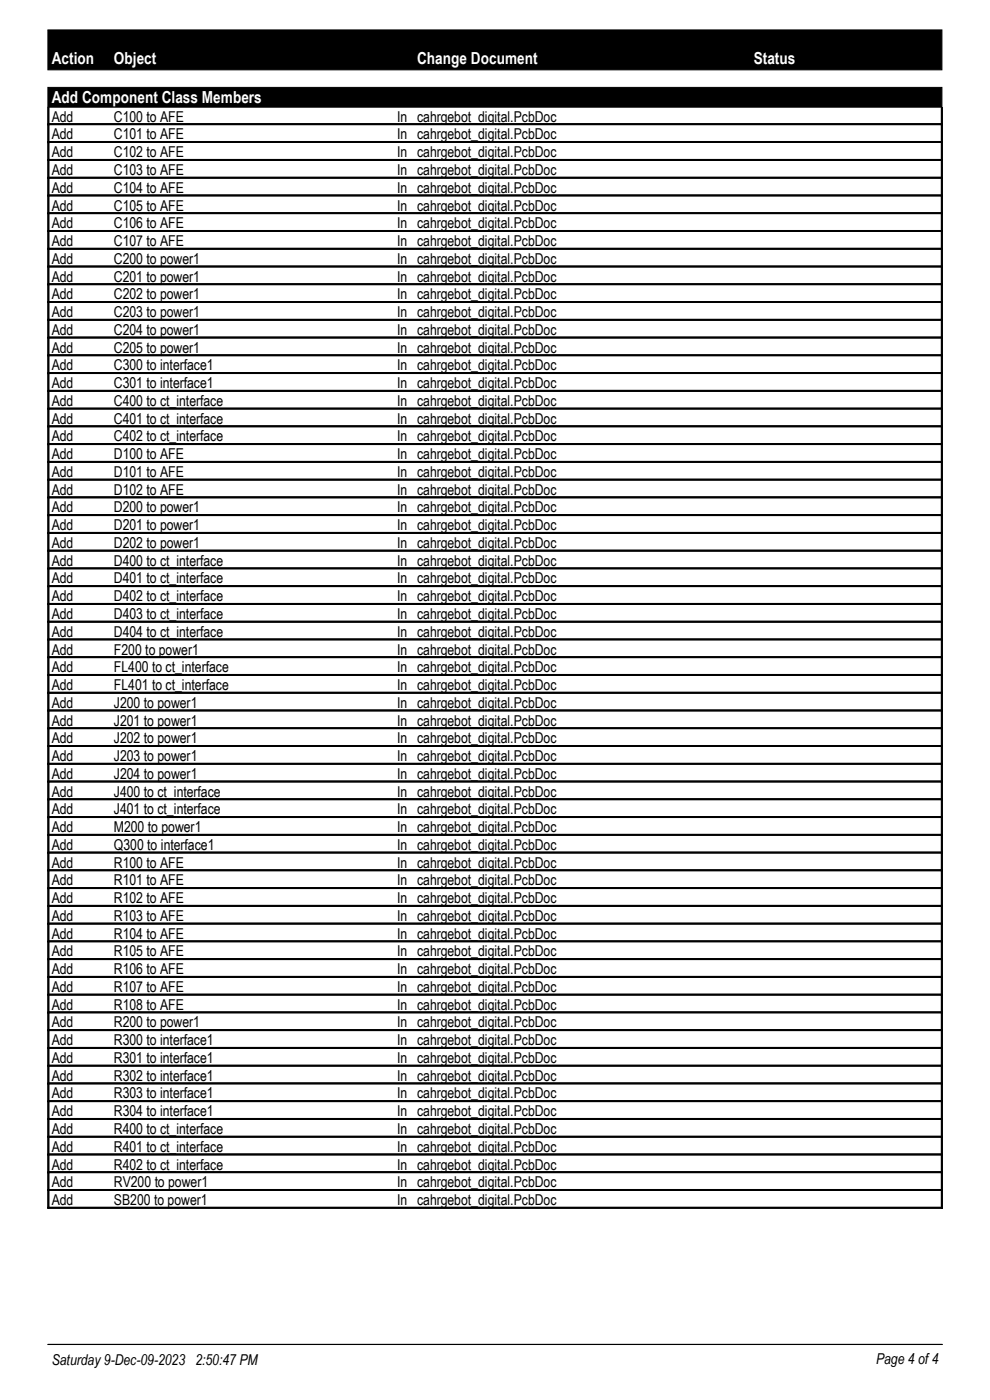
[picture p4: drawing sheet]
<svg xmlns="http://www.w3.org/2000/svg" width="210mm" height="297mm" viewBox="0 0 210 297" stroke-linecap="round" stroke-linejoin="round" font-family="sans-serif">
<defs><g id="words">
<g font-size="3.5" fill="#fff">
<text x="11" y="13.6">Action</text>
<text x="24.2" y="13.6">Object</text>
<text x="88.5" y="13.6">Change Document</text>
<text x="159.9" y="13.6">Status</text>
<text x="11" y="21.8">Add Component Class Members</text>
</g>
<g font-size="3.2">
<text x="11" y="25.8">Add</text>
<text x="11" y="29.6">Add</text>
<text x="24.2" y="25.8">C100 to AFE</text>
<text x="24.2" y="29.6">C101 to AFE</text>
<text x="84.2" y="25.8">In cahrgebot_digital.PcbDoc</text>
<text x="84.2" y="29.6">In cahrgebot_digital.PcbDoc</text>
<text x="11" y="33.4">Add</text>
<text x="24.2" y="33.4">C102 to AFE</text>
<text x="84.2" y="33.4">In cahrgebot_digital.PcbDoc</text>
<text x="11" y="37.1">Add</text>
<text x="11" y="40.9">Add</text>
<text x="24.2" y="37.1">C103 to AFE</text>
<text x="24.2" y="40.9">C104 to AFE</text>
<text x="84.2" y="37.1">In cahrgebot_digital.PcbDoc</text>
<text x="84.2" y="40.9">In cahrgebot_digital.PcbDoc</text>
<text x="11" y="44.7">Add</text>
<text x="24.2" y="44.7">C105 to AFE</text>
<text x="84.2" y="44.7">In cahrgebot_digital.PcbDoc</text>
<text x="11" y="48.4">Add</text>
<text x="11" y="52.2">Add</text>
<text x="24.2" y="48.4">C106 to AFE</text>
<text x="24.2" y="52.2">C107 to AFE</text>
<text x="84.2" y="48.4">In cahrgebot_digital.PcbDoc</text>
<text x="84.2" y="52.2">In cahrgebot_digital.PcbDoc</text>
<text x="11" y="56">Add</text>
<text x="11" y="59.7">Add</text>
<text x="24.2" y="56">C200 to power1</text>
<text x="24.2" y="59.7">C201 to power1</text>
<text x="84.2" y="56">In cahrgebot_digital.PcbDoc</text>
<text x="84.2" y="59.7">In cahrgebot_digital.PcbDoc</text>
<text x="11" y="63.5">Add</text>
<text x="24.2" y="63.5">C202 to power1</text>
<text x="84.2" y="63.5">In cahrgebot_digital.PcbDoc</text>
<text x="11" y="67.3">Add</text>
<text x="11" y="71">Add</text>
<text x="24.2" y="67.3">C203 to power1</text>
<text x="24.2" y="71">C204 to power1</text>
<text x="84.2" y="67.3">In cahrgebot_digital.PcbDoc</text>
<text x="84.2" y="71">In cahrgebot_digital.PcbDoc</text>
<text x="11" y="74.8">Add</text>
<text x="24.2" y="74.8">C205 to power1</text>
<text x="84.2" y="74.8">In cahrgebot_digital.PcbDoc</text>
<text x="11" y="78.6">Add</text>
<text x="11" y="82.3">Add</text>
<text x="24.2" y="78.6">C300 to interface1</text>
<text x="24.2" y="82.3">C301 to interface1</text>
<text x="84.2" y="78.6">In cahrgebot_digital.PcbDoc</text>
<text x="84.2" y="82.3">In cahrgebot_digital.PcbDoc</text>
<text x="11" y="86.1">Add</text>
<text x="11" y="89.9">Add</text>
<text x="24.2" y="86.1">C400 to ct_interface</text>
<text x="24.2" y="89.9">C401 to ct_interface</text>
<text x="84.2" y="86.1">In cahrgebot_digital.PcbDoc</text>
<text x="84.2" y="89.9">In cahrgebot_digital.PcbDoc</text>
<text x="11" y="93.6">Add</text>
<text x="24.2" y="93.6">C402 to ct_interface</text>
<text x="84.2" y="93.6">In cahrgebot_digital.PcbDoc</text>
<text x="11" y="97.4">Add</text>
<text x="11" y="101.2">Add</text>
<text x="24.2" y="97.4">D100 to AFE</text>
<text x="24.2" y="101.2">D101 to AFE</text>
<text x="84.2" y="97.4">In cahrgebot_digital.PcbDoc</text>
<text x="84.2" y="101.2">In cahrgebot_digital.PcbDoc</text>
<text x="11" y="104.9">Add</text>
<text x="24.2" y="104.9">D102 to AFE</text>
<text x="84.2" y="104.9">In cahrgebot_digital.PcbDoc</text>
<text x="11" y="108.7">Add</text>
<text x="11" y="112.5">Add</text>
<text x="24.2" y="108.7">D200 to power1</text>
<text x="24.2" y="112.5">D201 to power1</text>
<text x="84.2" y="108.7">In cahrgebot_digital.PcbDoc</text>
<text x="84.2" y="112.5">In cahrgebot_digital.PcbDoc</text>
<text x="11" y="116.2">Add</text>
<text x="24.2" y="116.2">D202 to power1</text>
<text x="84.2" y="116.2">In cahrgebot_digital.PcbDoc</text>
<text x="11" y="120">Add</text>
<text x="11" y="123.8">Add</text>
<text x="24.2" y="120">D400 to ct_interface</text>
<text x="24.2" y="123.8">D401 to ct_interface</text>
<text x="84.2" y="120">In cahrgebot_digital.PcbDoc</text>
<text x="84.2" y="123.8">In cahrgebot_digital.PcbDoc</text>
<text x="11" y="127.6">Add</text>
<text x="11" y="131.3">Add</text>
<text x="24.2" y="127.6">D402 to ct_interface</text>
<text x="24.2" y="131.3">D403 to ct_interface</text>
<text x="84.2" y="127.6">In cahrgebot_digital.PcbDoc</text>
<text x="84.2" y="131.3">In cahrgebot_digital.PcbDoc</text>
<text x="11" y="135.1">Add</text>
<text x="24.2" y="135.1">D404 to ct_interface</text>
<text x="84.2" y="135.1">In cahrgebot_digital.PcbDoc</text>
<text x="11" y="138.9">Add</text>
<text x="11" y="142.6">Add</text>
<text x="24.2" y="138.9">F200 to power1</text>
<text x="24.2" y="142.6">FL400 to ct_interface</text>
<text x="84.2" y="138.9">In cahrgebot_digital.PcbDoc</text>
<text x="84.2" y="142.6">In cahrgebot_digital.PcbDoc</text>
<text x="11" y="146.4">Add</text>
<text x="24.2" y="146.4">FL401 to ct_interface</text>
<text x="84.2" y="146.4">In cahrgebot_digital.PcbDoc</text>
<text x="11" y="150.2">Add</text>
<text x="11" y="153.9">Add</text>
<text x="24.2" y="150.2">J200 to power1</text>
<text x="24.2" y="153.9">J201 to power1</text>
<text x="84.2" y="150.2">In cahrgebot_digital.PcbDoc</text>
<text x="84.2" y="153.9">In cahrgebot_digital.PcbDoc</text>
<text x="11" y="157.7">Add</text>
<text x="11" y="161.5">Add</text>
<text x="24.2" y="157.7">J202 to power1</text>
<text x="24.2" y="161.5">J203 to power1</text>
<text x="84.2" y="157.7">In cahrgebot_digital.PcbDoc</text>
<text x="84.2" y="161.5">In cahrgebot_digital.PcbDoc</text>
<text x="11" y="165.2">Add</text>
<text x="24.2" y="165.2">J204 to power1</text>
<text x="84.2" y="165.2">In cahrgebot_digital.PcbDoc</text>
<text x="11" y="169">Add</text>
<text x="11" y="172.8">Add</text>
<text x="24.2" y="169">J400 to ct_interface</text>
<text x="24.2" y="172.8">J401 to ct_interface</text>
<text x="84.2" y="169">In cahrgebot_digital.PcbDoc</text>
<text x="84.2" y="172.8">In cahrgebot_digital.PcbDoc</text>
<text x="11" y="176.5">Add</text>
<text x="24.2" y="176.5">M200 to power1</text>
<text x="84.2" y="176.5">In cahrgebot_digital.PcbDoc</text>
<text x="11" y="180.3">Add</text>
<text x="11" y="184.1">Add</text>
<text x="24.2" y="180.3">Q300 to interface1</text>
<text x="24.2" y="184.1">R100 to AFE</text>
<text x="84.2" y="180.3">In cahrgebot_digital.PcbDoc</text>
<text x="84.2" y="184.1">In cahrgebot_digital.PcbDoc</text>
<text x="11" y="187.8">Add</text>
<text x="11" y="191.6">Add</text>
<text x="24.2" y="187.8">R101 to AFE</text>
<text x="24.2" y="191.6">R102 to AFE</text>
<text x="84.2" y="187.8">In cahrgebot_digital.PcbDoc</text>
<text x="84.2" y="191.6">In cahrgebot_digital.PcbDoc</text>
<text x="11" y="195.4">Add</text>
<text x="24.2" y="195.4">R103 to AFE</text>
<text x="84.2" y="195.4">In cahrgebot_digital.PcbDoc</text>
<text x="11" y="199.1">Add</text>
<text x="11" y="202.9">Add</text>
<text x="24.2" y="199.1">R104 to AFE</text>
<text x="24.2" y="202.9">R105 to AFE</text>
<text x="84.2" y="199.1">In cahrgebot_digital.PcbDoc</text>
<text x="84.2" y="202.9">In cahrgebot_digital.PcbDoc</text>
<text x="11" y="206.7">Add</text>
<text x="24.2" y="206.7">R106 to AFE</text>
<text x="84.2" y="206.7">In cahrgebot_digital.PcbDoc</text>
<text x="11" y="210.4">Add</text>
<text x="11" y="214.2">Add</text>
<text x="24.2" y="210.4">R107 to AFE</text>
<text x="24.2" y="214.2">R108 to AFE</text>
<text x="84.2" y="210.4">In cahrgebot_digital.PcbDoc</text>
<text x="84.2" y="214.2">In cahrgebot_digital.PcbDoc</text>
<text x="11" y="218">Add</text>
<text x="11" y="221.7">Add</text>
<text x="24.2" y="218">R200 to power1</text>
<text x="24.2" y="221.7">R300 to interface1</text>
<text x="84.2" y="218">In cahrgebot_digital.PcbDoc</text>
<text x="84.2" y="221.7">In cahrgebot_digital.PcbDoc</text>
<text x="11" y="225.5">Add</text>
<text x="24.2" y="225.5">R301 to interface1</text>
<text x="84.2" y="225.5">In cahrgebot_digital.PcbDoc</text>
<text x="11" y="229.3">Add</text>
<text x="11" y="233">Add</text>
<text x="24.2" y="229.3">R302 to interface1</text>
<text x="24.2" y="233">R303 to interface1</text>
<text x="84.2" y="229.3">In cahrgebot_digital.PcbDoc</text>
<text x="84.2" y="233">In cahrgebot_digital.PcbDoc</text>
<text x="11" y="236.8">Add</text>
<text x="24.2" y="236.8">R304 to interface1</text>
<text x="84.2" y="236.8">In cahrgebot_digital.PcbDoc</text>
<text x="11" y="240.6">Add</text>
<text x="11" y="244.3">Add</text>
<text x="24.2" y="240.6">R400 to ct_interface</text>
<text x="24.2" y="244.3">R401 to ct_interface</text>
<text x="84.2" y="240.6">In cahrgebot_digital.PcbDoc</text>
<text x="84.2" y="244.3">In cahrgebot_digital.PcbDoc</text>
<text x="11" y="248.1">Add</text>
<text x="11" y="251.9">Add</text>
<text x="24.2" y="248.1">R402 to ct_interface</text>
<text x="24.2" y="251.9">RV200 to power1</text>
<text x="84.2" y="248.1">In cahrgebot_digital.PcbDoc</text>
<text x="84.2" y="251.9">In cahrgebot_digital.PcbDoc</text>
<text x="11" y="255.7">Add</text>
<text x="24.2" y="255.7">SB200 to power1</text>
<text x="84.2" y="255.7">In cahrgebot_digital.PcbDoc</text>
<text x="11" y="289.6">Saturday 9-Dec-09-2023 2:50:47 PM</text>
<text x="185.8" y="289.3">Page 4 of 4</text>
</g>
</g></defs>
<g fill="#000" stroke="#000" stroke-width=".21">
<path d="M10.2 6.3h189.6v8.5h-189.6z" fill-rule="evenodd"/>
<path d="M10.2 18.5h189.6v4.2h-189.6z" fill-rule="evenodd"/>
</g>
<g fill="none" stroke="#000" stroke-width=".21">
<path d="M10.2 26.5h189.7M10.2 26.4h189.7M10.2 26.3h189.7M10.2 26.2h189.7M10.2 22.8v233.6M10.2 30.2h189.7M10.2 30.1h189.7M10.2 30h189.7M10.2 34h189.7M10.2 33.9h189.7M10.2 33.8h189.7M10.2 37.8h189.7"/>
<path d="M10.2 37.7h189.7M10.2 37.6h189.7M10.3 22.8v233.6M10.4 22.8v233.6M199.7 22.8v233.6M199.8 22.8v233.6M199.9 22.8v233.6M10.2 41.6h189.7M10.2 41.5h189.7M10.2 41.4h189.7M10.2 45.3h189.7M10.2 45.2h189.7"/>
<path d="M10.2 45.1h189.7M10.2 49.1h189.7M10.2 49h189.7M10.2 48.9h189.7M10.2 52.9h189.7M10.2 52.8h189.7M10.2 52.7h189.7M10.2 56.6h189.7M10.2 56.5h189.7M10.2 56.4h189.7M10.2 60.4h189.7M10.2 60.3h189.7"/>
<path d="M10.2 60.2h189.7M10.2 64.2h189.7M10.2 64.1h189.7M10.2 64h189.7M10.2 67.9h189.7M10.2 67.8h189.7M10.2 67.7h189.7M10.2 71.7h189.7M10.2 71.6h189.7M10.2 71.5h189.7M10.2 75.5h189.7M10.2 75.4h189.7"/>
<path d="M10.2 75.3h189.7M10.2 79.2h189.7M10.2 79.1h189.7M10.2 79h189.7M10.2 83h189.7M10.2 82.9h189.7M10.2 82.8h189.7M10.2 86.7h189.7M10.2 86.6h189.7M10.2 90.5h189.7M10.2 90.4h189.7M10.2 90.3h189.7"/>
<path d="M10.2 94.3h189.7M10.2 94.2h189.7M10.2 94.1h189.7M10.2 98h189.7M10.2 97.9h189.7M10.2 101.9h189.7M10.2 101.8h189.7M10.2 101.7h189.7M10.2 101.6h189.7M10.2 105.6h189.7M10.2 105.5h189.7M10.2 105.4h189.7"/>
<path d="M10.2 109.4h189.7M10.2 109.3h189.7M10.2 109.2h189.7M10.2 113.2h189.7M10.2 113.1h189.7M10.2 113h189.7M10.2 112.9h189.7M10.2 116.9h189.7M10.2 116.8h189.7M10.2 116.7h189.7M10.2 120.7h189.7M10.2 120.6h189.7"/>
<path d="M10.2 120.5h189.7M10.2 124.5h189.7M10.2 124.4h189.7M10.2 124.3h189.7M10.2 124.2h189.7M10.2 128.2h189.7M10.2 128.1h189.7M10.2 128h189.7M10.2 132h189.7M10.2 131.9h189.7M10.2 131.8h189.7M10.2 135.8h189.7"/>
<path d="M10.2 135.7h189.7M10.2 135.6h189.7M10.2 139.5h189.7M10.2 139.4h189.7M10.2 139.3h189.7M10.2 143.3h189.7M10.2 143.2h189.7M10.2 143.1h189.7M10.2 147.1h189.7M10.2 147h189.7M10.2 146.9h189.7M10.2 150.8h189.7"/>
<path d="M10.2 150.7h189.7M10.2 150.6h189.7M10.2 154.6h189.7M10.2 154.5h189.7M10.2 154.4h189.7M10.2 158.4h189.7M10.2 158.3h189.7M10.2 158.2h189.7M10.2 162.1h189.7M10.2 162h189.7M10.2 161.9h189.7M10.2 165.9h189.7"/>
<path d="M10.2 165.8h189.7M10.2 165.7h189.7M10.2 169.7h189.7M10.2 169.6h189.7M10.2 169.5h189.7M10.2 173.4h189.7M10.2 173.3h189.7M10.2 173.2h189.7M10.2 177.2h189.7M10.2 177.1h189.7M10.2 177h189.7M10.2 180.9h189.7"/>
<path d="M10.2 180.8h189.7M10.2 184.7h189.7M10.2 184.6h189.7M10.2 184.5h189.7M10.2 188.5h189.7M10.2 188.4h189.7M10.2 188.3h189.7M10.2 192.3h189.7M10.2 192.2h189.7M10.2 192.1h189.7M10.2 196h189.7M10.2 195.9h189.7"/>
<path d="M10.2 195.8h189.7M10.2 199.8h189.7M10.2 199.7h189.7M10.2 199.6h189.7M10.2 203.6h189.7M10.2 203.5h189.7M10.2 203.4h189.7M10.2 207.3h189.7M10.2 207.2h189.7M10.2 207.1h189.7M10.2 211.1h189.7M10.2 211h189.7"/>
<path d="M10.2 210.9h189.7M10.2 214.9h189.7M10.2 214.8h189.7M10.2 214.7h189.7M10.2 218.7h189.7M10.2 218.6h189.7M10.2 218.5h189.7M10.2 218.4h189.7M10.2 222.4h189.7M10.2 222.3h189.7M10.2 222.2h189.7M10.2 226.2h189.7"/>
<path d="M10.2 226.1h189.7M10.2 226h189.7M10.2 230h189.7M10.2 229.9h189.7M10.2 229.8h189.7M10.2 229.7h189.7M10.2 233.7h189.7M10.2 233.6h189.7M10.2 233.5h189.7M10.2 237.5h189.7M10.2 237.4h189.7M10.2 237.3h189.7"/>
<path d="M10.2 241.3h189.7M10.2 241.2h189.7M10.2 241.1h189.7M10.2 241h189.7M10.2 245h189.7M10.2 244.9h189.7M10.2 244.8h189.7M10.2 248.8h189.7M10.2 248.7h189.7M10.2 248.6h189.7M10.2 252.6h189.7M10.2 252.5h189.7"/>
<path d="M10.2 252.4h189.7M10.2 252.3h189.7M10.2 256.3h189.7M10.2 256.2h189.7M10.2 256.1h189.7M10.2 285.2h189.7"/>
</g>
<use href="#words"/>
</svg>
